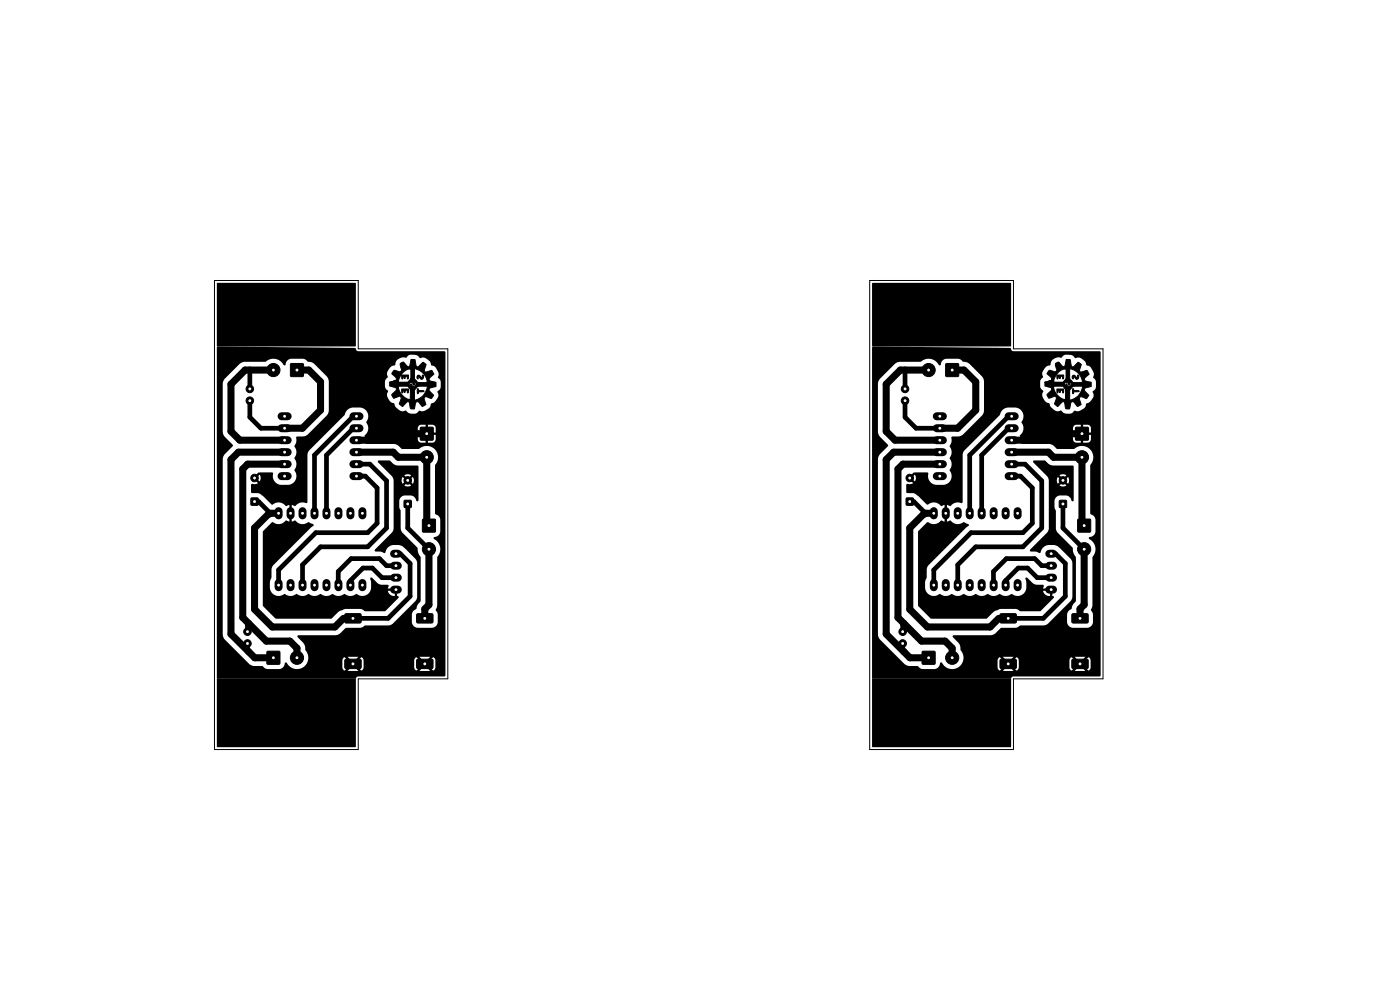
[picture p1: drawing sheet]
<svg xmlns="http://www.w3.org/2000/svg" width="297mm" height="210mm" viewBox="0 0 297 210" stroke-linecap="round" stroke-linejoin="round" font-family="sans-serif">
<g fill="#000" stroke="#000" stroke-width=".21">
<path d="M61.7 77.2h2.6v2.6h-2.6zM85.2 79.6h1.5l-.1 .8-.2-.1-.1-.5-.3 .1-.2 .4-.2-.5-.2 .5-.1 .1zM85 77l.6-.2a1.75 1.75 0 0 0 1.2 1l.4-1.6 .8 .1 .4 1.5h.4l.9-1 .7 .5-.3 1a.4 .4 0 0 0 0 .5 .4 .4 0 0 0 .5 .1l1-.3 .5 .8-1.1 1 .1 .3 .2 .1 1.2 .3v.9l-.7 .2a.57 .57 0 0 0-.6 .1 .57 .57 0 0 0-.1 .6l.9 .9-.5 .7-1-.3-.4 .1-.1 .3 .4 1.2-.8 .4a1.45 1.45 0 0 0-1.2-1l-.3 .3-.2 1.2h-.8l-.4-1.5a1.8 1.8 0 0 0-1.3 1l-.7-.5 .5-1.3-.4-.4-1.3 .5a.64 .64 0 0 1 0-1.1l.3-.3a.5 .5 0 0 0 .3-.5 .5 .5 0 0 0-.4-.5l-.5-.1h1.3a3.1 3.1 0 0 0 2.5 2.8v-2.1h.9v2.2a3.4 3.4 0 0 0 2.8-3l-2.1 .1-.7 .7h-.9l-.4-.8-3.4 .1-.5-.1v-.7h4.1l.1 .7 .2-.4h.2a.5 .5 0 0 0 .7 .4 .5 .5 0 0 0 .1-.8l-.3 .6-.4-.5h-4.7v-.2l.8-.1h1v.2h2l.6-.7 1 .1a1.23 1.23 0 0 0 1.5 .7l1-.2a3.1 3.1 0 0 0-2.7-2.8v2.2h-.8l.1-2.1a2.96 2.96 0 0 0-2.7 2.6h-1a.51 .51 0 0 0 .5-.3 .51 .51 0 0 0-.1-.6l-.8-.7 .5-.8 1.3 .4 .4-.4-.4-1.1zM88.6 79.7v-.1a.67 .67 0 0 1 .9 .6l.2-.7a.47 .47 0 0 1 .1 .7 .47 .47 0 0 1-.6 .1l-.5-.5v.6l-.2-.1zM200.7 77.2h2.6v2.6h-2.6zM224.2 79.6h1.5l-.1 .8-.2-.1-.1-.5-.3 .1-.2 .4-.2-.5-.2 .5-.1 .1zM224 77l.6-.2a1.75 1.75 0 0 0 1.2 1l.4-1.6 .8 .1 .4 1.5h.4l.9-1 .7 .5-.3 1a.4 .4 0 0 0 0 .5 .4 .4 0 0 0 .5 .1l1-.3 .5 .8-1.1 1 .1 .3 .2 .1 1.2 .3v.9l-.7 .2a.57 .57 0 0 0-.6 .1 .57 .57 0 0 0-.1 .6l.9 .9-.5 .7-1-.3-.4 .1-.1 .3 .4 1.2-.8 .4a1.45 1.45 0 0 0-1.2-1l-.3 .3-.2 1.2h-.8l-.4-1.5a1.8 1.8 0 0 0-1.3 1l-.7-.5 .5-1.3-.4-.4-1.3 .5a.64 .64 0 0 1 0-1.1l.3-.3a.5 .5 0 0 0 .3-.5 .5 .5 0 0 0-.4-.5l-.5-.1h1.3a3.1 3.1 0 0 0 2.5 2.8v-2.1h.9v2.2a3.4 3.4 0 0 0 2.8-3l-2.1 .1-.7 .7h-.9l-.4-.8-3.4 .1-.5-.1v-.7h4.1l.1 .7 .2-.4h.2a.5 .5 0 0 0 .7 .4 .5 .5 0 0 0 .1-.8l-.3 .6-.4-.5h-4.7v-.2l.8-.1h1v.2h2l.6-.7 1 .1a1.23 1.23 0 0 0 1.5 .7l1-.2a3.1 3.1 0 0 0-2.7-2.8v2.2h-.8l.1-2.1a2.96 2.96 0 0 0-2.7 2.6h-1a.51 .51 0 0 0 .5-.3 .51 .51 0 0 0-.1-.6l-.8-.7 .5-.8 1.3 .4 .4-.4-.4-1.1zM227.6 79.7v-.1a.67 .67 0 0 1 .9 .6l.2-.7a.47 .47 0 0 1 .1 .7 .47 .47 0 0 1-.6 .1l-.5-.5v.6l-.2-.1zM85.2 82.5h1.5l-.1 .8h-.2l-.1-.5h-.3l-.2 .5-.2-.5-.2 .5h-.1zM88.6 82.5h.1l.2 .3 .9 .1 .1 .1-1.1 .1-.2 .4zM89.2 90.7h2.7v2.6h-2.7zM224.2 82.5h1.5l-.1 .8h-.2l-.1-.5h-.3l-.2 .5-.2-.5-.2 .5h-.1z"/>
<path d="M227.6 82.5h.1l.2 .3 .9 .1 .1 .1-1.1 .1-.2 .4zM228.2 90.7h2.7v2.6h-2.7zM53.3 105.7h1.4v1.4h-1.4zM85.8 106.2h1.4v1.4h-1.4zM89.7 110.2h2.6v2.6h-2.6zM192.3 105.7h1.4v1.4h-1.4zM224.8 106.2h1.4v1.4h-1.4zM228.7 110.2h2.6v2.6h-2.6zM56.7 138.2h2.6v2.7h-2.6zM73.2 130.3l.2-.1h3.1l.1 .3v1.5l-.3 .2-3-.1-.2-.2zM88.4 130.3l.3-.1h3l.2 .3-.1 1.5-.2 .2-3.1-.1-.1-.2zM195.7 138.2h2.6v2.7h-2.6z"/>
<path d="M212.2 130.3l.2-.1h3.1l.1 .3v1.5l-.3 .2-3-.1-.2-.2zM227.4 130.3l.3-.1h3l.2 .3-.1 1.5-.2 .2-3.1-.1-.1-.2zM73.2 140l.2-.2 3.1 .1 .1 .2v1.6l-.3 .1h-3l-.2-.3zM88.4 140l.3-.2 3 .1 .2 .2-.1 1.6-.2 .1h-3.1l-.1-.3zM212.2 140l.2-.2 3.1 .1 .1 .2v1.6l-.3 .1h-3l-.2-.3zM227.4 140l.3-.2 3 .1 .2 .2-.1 1.6-.2 .1h-3.1l-.1-.3z"/>
<circle cx="58" cy="78.5" r=".18"/>
<circle cx="58" cy="78.5" r="1.4"/>
<circle cx="63" cy="78.5" r=".17"/>
<circle cx="197" cy="78.5" r="1.4"/>
<circle cx="197" cy="78.5" r=".17"/>
<circle cx="202" cy="78.5" r=".17"/>
<circle cx="53" cy="82.5" r=".18"/>
<circle cx="53" cy="85" r=".18"/>
<circle cx="53" cy="82.5" r=".8"/>
<circle cx="53" cy="85" r=".8"/>
<circle cx="60.4" cy="88.3" r=".17"/>
<circle cx="60.4" cy="95.9" r=".17"/>
<circle cx="60.4" cy="98.5" r=".17"/>
<circle cx="60.4" cy="90.8" r=".17"/>
<circle cx="60.4" cy="93.4" r=".17"/>
<circle cx="75.6" cy="93.4" r=".17"/>
<circle cx="75.6" cy="90.8" r=".17"/>
<circle cx="75.6" cy="98.5" r=".17"/>
<circle cx="75.6" cy="88.3" r=".17"/>
<circle cx="75.6" cy="95.9" r=".17"/>
<circle cx="90.5" cy="97" r="1.4"/>
<circle cx="90.5" cy="97" r=".17"/>
<circle cx="90.5" cy="92" r=".17"/>
<circle cx="192" cy="82.5" r=".8"/>
<circle cx="192" cy="85" r=".8"/>
<circle cx="192" cy="85" r=".17"/>
<circle cx="192" cy="82.5" r=".17"/>
<circle cx="199.4" cy="88.3" r=".17"/>
<circle cx="199.4" cy="95.9" r=".17"/>
<circle cx="199.4" cy="98.5" r=".17"/>
<circle cx="199.4" cy="90.8" r=".17"/>
<circle cx="199.4" cy="93.4" r=".17"/>
<circle cx="214.6" cy="95.9" r=".17"/>
<circle cx="214.6" cy="88.3" r=".17"/>
<circle cx="214.6" cy="98.5" r=".17"/>
<circle cx="214.6" cy="90.8" r=".17"/>
<circle cx="214.6" cy="93.4" r=".17"/>
<circle cx="229.5" cy="92" r=".17"/>
<circle cx="229.5" cy="97" r=".17"/>
<circle cx="229.5" cy="97" r="1.4"/>
<circle cx="54" cy="106.4" r=".18"/>
<circle cx="54" cy="101.4" r=".18"/>
<circle cx="54" cy="101.4" r=".8"/>
<circle cx="59.1" cy="108.9" r=".18"/>
<circle cx="60.4" cy="101" r=".17"/>
<circle cx="61.6" cy="108.9" r=".18"/>
<circle cx="64.2" cy="108.9" r=".18"/>
<circle cx="66.7" cy="108.9" r=".18"/>
<circle cx="69.3" cy="108.9" r=".18"/>
<circle cx="71.8" cy="108.9" r=".18"/>
<circle cx="74.3" cy="108.9" r=".18"/>
<circle cx="75.6" cy="101" r=".17"/>
<circle cx="76.9" cy="108.9" r=".18"/>
<circle cx="84" cy="117.5" r=".17"/>
<circle cx="84" cy="120" r=".17"/>
<circle cx="86.5" cy="106.9" r=".17"/>
<circle cx="86.5" cy="101.9" r=".17"/>
<circle cx="86.5" cy="101.9" r=".8"/>
<circle cx="91" cy="116.5" r="1.4"/>
<circle cx="91" cy="116.5" r=".18"/>
<circle cx="91" cy="111.5" r=".18"/>
<circle cx="193" cy="101.4" r=".8"/>
<circle cx="193" cy="106.4" r=".17"/>
<circle cx="193" cy="101.4" r=".17"/>
<circle cx="198.1" cy="108.9" r=".18"/>
<circle cx="199.4" cy="101" r=".17"/>
<circle cx="200.6" cy="108.9" r=".18"/>
<circle cx="203.2" cy="108.9" r=".18"/>
<circle cx="205.7" cy="108.9" r=".18"/>
<circle cx="208.3" cy="108.9" r=".18"/>
<circle cx="210.8" cy="108.9" r=".18"/>
<circle cx="213.3" cy="108.9" r=".18"/>
<circle cx="214.6" cy="101" r=".17"/>
<circle cx="215.9" cy="108.9" r=".18"/>
<circle cx="223" cy="120" r=".17"/>
<circle cx="223" cy="117.5" r=".17"/>
<circle cx="225.5" cy="101.9" r=".17"/>
<circle cx="225.5" cy="106.9" r=".17"/>
<circle cx="225.5" cy="101.9" r=".8"/>
<circle cx="230" cy="116.5" r="1.4"/>
<circle cx="230" cy="111.5" r=".18"/>
<circle cx="230" cy="116.5" r=".18"/>
<circle cx="52.5" cy="136.5" r=".8"/>
<circle cx="52.5" cy="134" r=".8"/>
<circle cx="52.5" cy="136.5" r=".17"/>
<circle cx="52.5" cy="134" r=".17"/>
<circle cx="58" cy="139.5" r=".18"/>
<circle cx="59.1" cy="124.1" r=".18"/>
<circle cx="61.6" cy="124.1" r=".18"/>
<circle cx="63" cy="139.5" r="1.4"/>
<circle cx="63" cy="139.5" r=".17"/>
<circle cx="64.2" cy="124.1" r=".18"/>
<circle cx="66.7" cy="124.1" r=".18"/>
<circle cx="69.3" cy="124.1" r=".18"/>
<circle cx="71.8" cy="124.1" r=".18"/>
<circle cx="74.3" cy="124.1" r=".18"/>
<circle cx="74.9" cy="131.2" r=".17"/>
<circle cx="76.9" cy="124.1" r=".18"/>
<circle cx="84" cy="122.5" r=".17"/>
<circle cx="84" cy="125.1" r=".17"/>
<circle cx="90.1" cy="131.2" r=".17"/>
<circle cx="191.5" cy="136.5" r=".8"/>
<circle cx="191.5" cy="134" r=".8"/>
<circle cx="191.5" cy="136.5" r=".17"/>
<circle cx="191.5" cy="134" r=".17"/>
<circle cx="197" cy="139.5" r=".17"/>
<circle cx="198.1" cy="124.1" r=".18"/>
<circle cx="200.6" cy="124.1" r=".18"/>
<circle cx="202" cy="139.5" r="1.4"/>
<circle cx="202" cy="139.5" r=".17"/>
<circle cx="203.2" cy="124.1" r=".18"/>
<circle cx="205.7" cy="124.1" r=".18"/>
<circle cx="208.3" cy="124.1" r=".18"/>
<circle cx="210.8" cy="124.1" r=".18"/>
<circle cx="213.3" cy="124.1" r=".18"/>
<circle cx="213.9" cy="131.2" r=".17"/>
<circle cx="215.9" cy="124.1" r=".18"/>
<circle cx="223" cy="122.5" r=".17"/>
<circle cx="223" cy="125.1" r=".17"/>
<circle cx="229.1" cy="131.2" r=".17"/>
<circle cx="74.9" cy="140.8" r=".17"/>
<circle cx="90.1" cy="140.8" r=".17"/>
<circle cx="213.9" cy="140.8" r=".17"/>
<circle cx="229.1" cy="140.8" r=".17"/>
</g>
<g fill="none" stroke="#000" stroke-width="1.7">
<path d="M59.7 88.3h1.3M59.7 90.8h1.3M59.7 93.4h1.3M59.7 95.9h1.3M59.7 98.5h1.3M75 88.3h1.3M75 90.8h1.3M75 93.4h1.3M75 95.9h1.3M75 98.5h1.3M198.7 88.3h1.3M198.7 90.8h1.3"/>
<path d="M198.7 93.4h1.3M198.7 95.9h1.3M198.7 98.5h1.3M214 88.3h1.3M214 90.8h1.3M214 93.4h1.3M214 95.9h1.3M214 98.5h1.3M59.1 108.4v.9M59.7 101h1.3M61.6 108.4v.9M64.2 108.4v.9"/>
<path d="M66.7 108.4v.9M69.3 108.4v.9M71.8 108.4v.9M74.3 108.4v.9M75 101h1.3M76.9 108.4v.9M83.6 117.5h.8M198.1 108.4v.9M198.7 101h1.3M200.6 108.4v.9M203.2 108.4v.9M205.7 108.4v.9"/>
<path d="M208.3 108.4v.9M210.8 108.4v.9M213.3 108.4v.9M214 101h1.3M215.9 108.4v.9M222.6 117.5h.8M59.1 123.7v.9M61.6 123.7v.9M64.2 123.7v.9M66.7 123.7v.9M69.3 123.7v.9M71.8 123.7v.9"/>
<path d="M74.3 123.7v.9M76.9 123.7v.9M83.6 125.1h.8M83.6 122.5h.8M83.6 120h.8M198.1 123.7v.9M200.6 123.7v.9M203.2 123.7v.9M205.7 123.7v.9M208.3 123.7v.9M210.8 123.7v.9M213.3 123.7v.9"/>
<path d="M215.9 123.7v.9M222.6 125.1h.8M222.6 122.5h.8M222.6 120h.8"/>
</g>
<g fill="none" stroke="#000" stroke-width="1.5">
<path d="M58 78.5h-6l-3 3v10l1.9 1.9h9.5M63 78.5h2.5l2.5 2.5v6l-3.8 3.8h-3.8M197 78.5h-6l-3 3v10l1.9 1.9h9.5M202 78.5h2.5l2.5 2.5v6l-3.8 3.8h-3.8M60.4 95.9h-9.8l-1.6 1.6v37l5 5h4M60.4 98.5h-7.9l-1 1v31.5l5 5h5l1.5 1.5v2M75.6 95.9h7.8l1.1 1.1h6v14l.5 .5M89.5 92h-5l-1.4 1.4h-7.5M199.4 95.9h-9.8l-1.6 1.6v37l5 5h4M199.4 98.5h-7.9l-1 1v31.5l5 5h5l1.5 1.5v2M214.6 95.9h7.8l1.1 1.1h6v14l.5 .5M228.5 92h-5l-1.4 1.4h-7.5"/>
<path d="M59.1 108.9l-2.1 .1-3 3v17.3l3.7 3.7h13.3l1.9-1.8M91 116.5v11.8l-.9 .9v2M198.1 108.9l-2.1 .1-3 3v17.3l3.8 3.7h13.2l1.9-1.8M230 116.5v11.8l-.9 .9v2"/>
</g>
<g fill="none" stroke="#000" stroke-width="1">
<path d="M53 78.5v4M192 78.5v4M53 85v3.5l2.3 2.3h5.1M75.6 90.8h-.6l-5.7 5.8v12.3M75.6 98.5h2.9l3.5 3.5v10l-4 4h-10l-3.8 3.8v4.3M75.6 88.3h-.6l-8.3 8.3v12.3M192 85v3.5l2.3 2.3h5.1M214.6 90.8h-.6l-5.7 5.8v12.3M214.6 98.5h2.9l3.5 3.5v10l-4 4h-10l-3.8 3.8v4.3M214.6 88.3h-.6l-8.3 8.3v12.3M54 106.4h.9l2.4 2.5M75.6 101h1.9l2.5 2.5v7.5l-2 2h-11l-7.9 7.9v3.2"/>
<path d="M84 117.5h.9l2.1 2v7l-4.7 4.7h-9.4M86.5 106.9v5.1l4 4M193 106.4h.9l2.4 2.5M214.6 101h1.9l2.5 2.5v7.5l-2 2h-11l-7.9 7.9v3.2M223 117.5h.9l2.1 2v7l-4.7 4.7h-9.4M225.5 106.9v5.1l4 4M52.5 136.5v1.5l.2 .3M52.7 132.3l-.2 .2v1.5M84 122.5h-3l-2-2h-2l-2.7 2.7v.9M84 120h-2l-1.5-1.5h-6l-2.7 2.7v2.9M191.5 136.5v1.5l.2 .3M191.7 132.3l-.2 .2v1.5"/>
<path d="M223 122.5h-3l-2-2h-2l-2.7 2.7v.9M223 120h-2l-1.5-1.5h-6l-2.7 2.7v2.9"/>
</g>
<path d="M46.1 73.6l29.2 .2 .6 .7h18.4l.2 .2v68.6l-.2 .2h-5.3v-1.2h2.3l-1.1-1 .4-.3 1.3 1.3 .4-.4 .1-1.8-.3-.6-.2-.1-1.3 1.3-.4-.4 1.1-1h-2.3l1 1-.4 .4-1.3-1.3-.4 .4v1.8l.3 .6 .1 .1 1.3-1.3 .4 .3-1 1v1.2h-13.1l-.3 .2-.1 .3h-1.8v-1.7h2.3l-1-1 .4-.3 1.3 1.3 .4-.4v-1.8l-.3-.6-.1-.1-1.3 1.3-.4-.4 1-1h-2.3l1.1 1-.4 .4-1.3-1.3-.4 .4-.1 1.8 .3 .6 .2 .1 1.3-1.3 .4 .3-1.1 1v1.7h-16.9v-2.1h2.4a1.24 1.24 0 0 0 1.2-1.2l.4-.2a2.46 2.46 0 0 0 3.6 1 2.46 2.46 0 0 0 .4-3.7l-.2-1.1-1.4-1.5v-.4h8l.8-.3 1.5-1.3h3.1l.9-.5 5.2-.1 .6-.3 4.8-4.8 .4-.9-.1-7.6-3-3.1-.9-.3h-1.3a2.02 2.02 0 0 0-1.5 1.7l-1.1-.3h-1l-.1-.2 3.6-3.8 .4-.6v-10.5l-.4-.9-2.9-2.9v-.4h2.5l.8 .8 .9 .3h4.3l.1 7.4a.25 .25 0 0 1-.3 .1 .25 .25 0 0 1-.2-.1 1.25 1.25 0 0 0-1.2-1.1h-.7v-1.9l.8-.2-.7-.7 .4-.4 .7 .7a1.29 1.29 0 0 0 0-1.4l-.7 .7-.4-.4 .7-.7a1.29 1.29 0 0 0-1.4 0l.7 .7-.4 .4-.7-.7a1.29 1.29 0 0 0 0 1.4l.7-.7 .4 .4-.7 .7 .6 .2v1.9a1.37 1.37 0 0 0-1.6 .8l-.1 1.6 .3 .9 .1 4.2 3.4 3.6 .3 1.2 .4 .8v9.3l-.7 .9-.2 .8a1.33 1.33 0 0 0-.9 1.2v1.7a1.3 1.3 0 0 0 1.2 1.1h3.2a1.3 1.3 0 0 0 1.1-1.3v-1.5l-.2-.6a.64 .64 0 0 1 0-1l.1-10.7a2.51 2.51 0 0 0-.8-3.9 .43 .43 0 0 1 .6-.4l.5-.3 .3-.7v-2.5a1.42 1.42 0 0 0-1.1-1.3v-10.4a2.41 2.41 0 0 0 .1-3.1 2.41 2.41 0 0 0-3.1-.6v-1h1v-1.3h.5v1.3h1l.5-.3 .1-.3v-1h-1.3v-.5h1.3v-1.1l-.4-.5-1.2-.1v1.3h-.5v-1.3h-1.1l-.3 .2-.3 .4v1.1h1.3v.5h-1.3l.1 1.2 .6 .4v1l-.4 .3h-1.4v-7.4a1.36 1.36 0 0 0 1.4-.7l.9 .1 .7-.3a1.22 1.22 0 0 0 .9-1.2l.7-.4 .5-.5a1.17 1.17 0 0 0 .2-1.5 .63 .63 0 0 1 .5-.7l.2-.4v-1.1l-.2-.6-.4-.4 .1-1-.7-1.3-.8-.3-.1-.2a1.12 1.12 0 0 0-.6-1l-.8-.4h-.6a.52 .52 0 0 1-.7-.4l-.8-.2a1.48 1.48 0 0 0-1.5 .3 .5 .5 0 0 1-.8 .2 1.73 1.73 0 0 0-1.8 1.7 2.03 2.03 0 0 0-1.6 2.6l-.5 .7v1.3l.3 .5a.65 .65 0 0 1 .1 1.1 2.18 2.18 0 0 0 1.6 2l.2 .6 .7 .6a1.54 1.54 0 0 0 1.6 .2l.4 .5 .9 .2v7.4h-2.3l-.8-.7-.6-.3h-6l-.3-.2 .1-.4h-1.8l.1-.2-.1-.3h1.8a.69 .69 0 0 1 .2-1.2 2.09 2.09 0 0 0-.1-2.4 1.89 1.89 0 0 0-1.3-3.1l-2 .1a1.86 1.86 0 0 0-1.3 1.4l-7.8 8.1-.1 10.5-.1 .2a2.2 2.2 0 0 0-2.5 .7l-.7-.3v1.7l-.2-.2-.3 .2-.1-1.7a.69 .69 0 0 1-1.2-.2 2.13 2.13 0 0 0-2.4 .2l-2.5-2.3-.5-.2h-1.2l-.2-.2v-1.7h.8l.6-.2-.7-.7 .4-.4 .7 .7a1.29 1.29 0 0 0 0-1.4l-.7 .7-.4-.4 .9-.8 3 .1a2.15 2.15 0 0 0 1.5 2.5l1.8 .1a1.93 1.93 0 0 0 1.3-3.2 2.09 2.09 0 0 0 0-2.5 2.09 2.09 0 0 0 0-2.6l.3-.9 .1-1.1h1.6l.8-.4 4-4 .4-.9v-6.9l-.4-.6-2.6-2.6-1-.4a.94 .94 0 0 1-.9-.5l-.6-.2h-2.5a1.25 1.25 0 0 0-1.1 1.2l-.4 .2a2.55 2.55 0 0 0-3.9-.8h-4.4l-.7 .2-3.5 3.4-.4 .9v10.6l.4 .9 1.7 1.8-1.9 2-.3 .9v37.2l.5 1.1 5.2 5.2 .8 .4h2l.5 .5 .6 .1v2.1h-10.8zM46 60.1l29.4-.1 .1 13.4-29.4 .1zM185.1 73.6l29.2 .2 .6 .7h18.4l.2 .2v68.6l-.2 .2h-5.3v-1.2h2.3l-1.1-1 .4-.3 1.3 1.3 .4-.4 .1-1.8-.3-.6-.2-.1-1.3 1.3-.4-.4 1.1-1h-2.3l1 1-.4 .4-1.3-1.3-.4 .4v1.8l.3 .6 .1 .1 1.3-1.3 .4 .3-1 1v1.2h-13.1l-.3 .2-.1 .3h-1.8v-1.7h2.3l-1-1 .4-.3 1.3 1.3 .4-.4v-1.8l-.3-.6-.1-.1-1.3 1.3-.4-.4 1-1h-2.3l1.1 1-.4 .4-1.3-1.3-.4 .4-.1 1.8 .3 .6 .2 .1 1.3-1.3 .4 .3-1.1 1v1.7h-16.9v-2.1h2.4a1.24 1.24 0 0 0 1.2-1.2l.4-.2a2.46 2.46 0 0 0 3.6 1 2.46 2.46 0 0 0 .4-3.7l-.2-1.1-1.4-1.5v-.4h8l.8-.3 1.5-1.3h3.1l.9-.5 5.2-.1 .6-.3 4.8-4.8 .4-.9-.1-7.6-3-3.1-.9-.3h-1.3a2.02 2.02 0 0 0-1.5 1.7l-1.1-.3h-1l-.1-.2 3.6-3.8 .4-.6v-10.5l-.4-.9-2.9-2.9v-.4h2.5l.8 .8 .9 .3h4.3l.1 7.4a.25 .25 0 0 1-.3 .1 .25 .25 0 0 1-.2-.1 1.25 1.25 0 0 0-1.2-1.1h-.7v-1.9l.8-.2-.7-.7 .4-.4 .7 .7a1.29 1.29 0 0 0 0-1.4l-.7 .7-.4-.4 .7-.7a1.29 1.29 0 0 0-1.4 0l.7 .7-.4 .4-.7-.7a1.29 1.29 0 0 0 0 1.4l.7-.7 .4 .4-.7 .7 .6 .2v1.9a1.37 1.37 0 0 0-1.6 .8l-.1 1.6 .3 .9 .1 4.2 3.4 3.6 .3 1.2 .4 .8v9.3l-.7 .9-.2 .8a1.33 1.33 0 0 0-.9 1.2v1.7a1.3 1.3 0 0 0 1.2 1.1h3.2a1.3 1.3 0 0 0 1.1-1.3v-1.5l-.2-.6a.64 .64 0 0 1 0-1l.1-10.7a2.51 2.51 0 0 0-.8-3.9 .43 .43 0 0 1 .6-.4l.5-.3 .3-.7v-2.5a1.42 1.42 0 0 0-1.1-1.3v-10.4a2.41 2.41 0 0 0 .1-3.1 2.41 2.41 0 0 0-3.1-.6v-1h1v-1.3h.5v1.3h1l.5-.3 .1-.3v-1h-1.3v-.5h1.3v-1.1l-.4-.5-1.2-.1v1.3h-.5v-1.3h-1.1l-.3 .2-.3 .4v1.1h1.3v.5h-1.3l.1 1.2 .6 .4v1l-.4 .3h-1.4v-7.4a1.36 1.36 0 0 0 1.4-.7l.9 .1 .7-.3a1.22 1.22 0 0 0 .9-1.2l.7-.4 .5-.5a1.17 1.17 0 0 0 .2-1.5 .63 .63 0 0 1 .5-.7l.2-.4v-1.1l-.2-.6-.4-.4 .1-1-.7-1.3-.8-.3-.1-.2a1.12 1.12 0 0 0-.6-1l-.8-.4h-.6a.52 .52 0 0 1-.7-.4l-.8-.2a1.48 1.48 0 0 0-1.5 .3 .5 .5 0 0 1-.8 .2 1.73 1.73 0 0 0-1.8 1.7 2.03 2.03 0 0 0-1.6 2.6l-.5 .7v1.3l.3 .5a.65 .65 0 0 1 .1 1.1 2.18 2.18 0 0 0 1.6 2l.2 .6 .7 .6a1.54 1.54 0 0 0 1.6 .2l.4 .5 .9 .2v7.4h-2.3l-.8-.7-.6-.3h-6l-.3-.2 .1-.4h-1.8l.1-.2-.1-.3h1.8a.69 .69 0 0 1 .2-1.2 2.09 2.09 0 0 0-.1-2.4 1.89 1.89 0 0 0-1.3-3.1l-2 .1a1.86 1.86 0 0 0-1.3 1.4l-7.8 8.1-.1 10.5-.1 .2a2.2 2.2 0 0 0-2.5 .7l-.7-.3v1.7l-.2-.2-.3 .2-.1-1.7a.69 .69 0 0 1-1.2-.2 2.13 2.13 0 0 0-2.4 .2l-2.5-2.3-.5-.2h-1.2l-.2-.2v-1.7h.8l.6-.2-.7-.7 .4-.4 .7 .7a1.29 1.29 0 0 0 0-1.4l-.7 .7-.4-.4 .9-.8 3 .1a2.15 2.15 0 0 0 1.5 2.5l1.8 .1a1.93 1.93 0 0 0 1.3-3.2 2.09 2.09 0 0 0 0-2.5 2.09 2.09 0 0 0 0-2.6l.3-.9 .1-1.1h1.6l.8-.4 4-4 .4-.9v-6.9l-.4-.6-2.6-2.6-1-.4a.94 .94 0 0 1-.9-.5l-.6-.2h-2.5a1.25 1.25 0 0 0-1.1 1.2l-.4 .2a2.55 2.55 0 0 0-3.9-.8h-4.4l-.7 .2-3.5 3.4-.4 .9v10.6l.4 .9 1.7 1.8-1.9 2-.3 .9v37.2l.5 1.1 5.2 5.2 .8 .4h2l.5 .5 .6 .1v2.1h-10.8zM185 60.1l29.4-.1 .1 13.4-29.4 .1zM57.7 110.8h.1a2.05 2.05 0 0 0 2.9-.4l.7 .3v-1.8l.2 .2 .3-.2 .1 1.7a.69 .69 0 0 1 1.1 .3 2.06 2.06 0 0 0 2.4-.1l.2 .1a.89 .89 0 0 1 .8 .5l-8.7 8.7-.2 .7v1.7l-.4 1v1.2a1.93 1.93 0 0 0 3.2 1.3 2.1 2.1 0 0 0 2.5 0 2.1 2.1 0 0 0 2.6 0 2.1 2.1 0 0 0 2.5 0h.1a2.03 2.03 0 0 0 2.5 0 2.1 2.1 0 0 0 2.5 0 2.1 2.1 0 0 0 2.5 0 1.88 1.88 0 0 0 3.1-1.3l-.1-1.6a.3 .3 0 0 1-.1-.4 .3 .3 0 0 1 .4-.1l1.6 1.3 1.7 .1a.4 .4 0 0 1 .3 .4 .4 .4 0 0 1-.2 .4h1.3v.5h-1.3a1.35 1.35 0 0 0 1.4 1.1v-.9h.6v.9l.2 .1 .1 .3-3 2.9h-4.1l-.9-.5h-3.2l-1.5 .5-1.7 1.5h-11.7l-2.7-2.8v-15.6zM196.7 110.8h.1a2.05 2.05 0 0 0 2.9-.4l.7 .3v-1.8l.2 .2 .3-.2 .1 1.7a.69 .69 0 0 1 1.1 .3 2.06 2.06 0 0 0 2.4-.1l.2 .1a.9 .9 0 0 1 .8 .5l-8.7 8.7-.2 .7v1.7l-.4 1v1.2a1.93 1.93 0 0 0 3.2 1.3 2.1 2.1 0 0 0 2.5 0 2.1 2.1 0 0 0 2.6 0 2.1 2.1 0 0 0 2.5 0h.1a2.03 2.03 0 0 0 2.5 0 2.1 2.1 0 0 0 2.5 0 2.1 2.1 0 0 0 2.5 0 1.88 1.88 0 0 0 3.1-1.3l-.1-1.6a.3 .3 0 0 1-.1-.4 .3 .3 0 0 1 .4-.1l1.6 1.3 1.7 .1a.4 .4 0 0 1 .3 .4 .4 .4 0 0 1-.2 .4h1.3v.5h-1.3a1.35 1.35 0 0 0 1.4 1.1v-.9h.6v.9l.2 .1 .1 .3-3 2.9h-4.1l-.9-.5h-3.2l-1.5 .5-1.7 1.5h-11.7l-2.7-2.8v-15.6zM46 144h29.5v14.4l-29.4 .1zM185 144h29.5v14.4l-29.4 .1z" fill="#000"/>
<g fill="#fff" stroke="#fff" stroke-width=".21">
<circle cx="193" cy="106.4" r=".17"/>
<circle cx="193" cy="101.4" r=".17"/>
<circle cx="191.5" cy="136.5" r=".17"/>
<circle cx="191.5" cy="134" r=".17"/>
<circle cx="230" cy="111.5" r=".18"/>
<circle cx="230" cy="116.5" r=".18"/>
<circle cx="202" cy="78.5" r=".17"/>
<circle cx="197" cy="78.5" r=".17"/>
<circle cx="225.5" cy="106.9" r=".17"/>
<circle cx="225.5" cy="101.9" r=".17"/>
<circle cx="199.4" cy="88.3" r=".17"/>
<circle cx="199.4" cy="90.8" r=".17"/>
<circle cx="199.4" cy="93.4" r=".17"/>
<circle cx="199.4" cy="95.9" r=".17"/>
<circle cx="199.4" cy="98.5" r=".17"/>
<circle cx="199.4" cy="101" r=".17"/>
<circle cx="214.6" cy="101" r=".17"/>
<circle cx="214.6" cy="98.5" r=".17"/>
<circle cx="214.6" cy="95.9" r=".17"/>
<circle cx="214.6" cy="93.4" r=".17"/>
<circle cx="214.6" cy="90.8" r=".17"/>
<circle cx="214.6" cy="88.3" r=".17"/>
<circle cx="192" cy="85" r=".17"/>
<circle cx="192" cy="82.5" r=".17"/>
<circle cx="229.5" cy="92" r=".17"/>
<circle cx="229.5" cy="97" r=".17"/>
<circle cx="223" cy="125.1" r=".17"/>
<circle cx="223" cy="122.5" r=".17"/>
<circle cx="223" cy="120" r=".17"/>
<circle cx="223" cy="117.5" r=".17"/>
<circle cx="215.9" cy="108.9" r=".18"/>
<circle cx="213.3" cy="108.9" r=".18"/>
<circle cx="210.8" cy="108.9" r=".18"/>
<circle cx="208.3" cy="108.9" r=".18"/>
<circle cx="203.2" cy="108.9" r=".18"/>
<circle cx="205.7" cy="108.9" r=".18"/>
<circle cx="198.1" cy="124.1" r=".18"/>
<circle cx="198.1" cy="108.9" r=".18"/>
<circle cx="200.6" cy="124.1" r=".18"/>
<circle cx="203.2" cy="124.1" r=".18"/>
<circle cx="205.7" cy="124.1" r=".18"/>
<circle cx="208.3" cy="124.1" r=".18"/>
<circle cx="210.8" cy="124.1" r=".18"/>
<circle cx="213.3" cy="124.1" r=".18"/>
<circle cx="215.9" cy="124.1" r=".18"/>
<circle cx="200.6" cy="108.9" r=".18"/>
<circle cx="229.1" cy="140.8" r=".17"/>
<circle cx="229.1" cy="131.2" r=".17"/>
<circle cx="213.9" cy="131.2" r=".17"/>
<circle cx="213.9" cy="140.8" r=".17"/>
<circle cx="197" cy="139.5" r=".17"/>
<circle cx="202" cy="139.5" r=".17"/>
<circle cx="63" cy="139.5" r=".17"/>
<circle cx="58" cy="139.5" r=".18"/>
<circle cx="74.9" cy="140.8" r=".17"/>
<circle cx="74.9" cy="131.2" r=".17"/>
<circle cx="90.1" cy="131.2" r=".17"/>
<circle cx="90.1" cy="140.8" r=".17"/>
<circle cx="61.6" cy="108.9" r=".18"/>
<circle cx="76.9" cy="124.1" r=".18"/>
<circle cx="74.3" cy="124.1" r=".18"/>
<circle cx="71.8" cy="124.1" r=".18"/>
<circle cx="69.3" cy="124.1" r=".18"/>
<circle cx="66.7" cy="124.1" r=".18"/>
<circle cx="64.2" cy="124.1" r=".18"/>
<circle cx="61.6" cy="124.1" r=".18"/>
<circle cx="59.1" cy="108.9" r=".18"/>
<circle cx="59.1" cy="124.1" r=".18"/>
<circle cx="66.7" cy="108.9" r=".18"/>
<circle cx="64.2" cy="108.9" r=".18"/>
<circle cx="69.3" cy="108.9" r=".18"/>
<circle cx="71.8" cy="108.9" r=".18"/>
<circle cx="74.3" cy="108.9" r=".18"/>
<circle cx="76.9" cy="108.9" r=".18"/>
<circle cx="84" cy="117.5" r=".17"/>
<circle cx="84" cy="120" r=".17"/>
<circle cx="84" cy="122.5" r=".17"/>
<circle cx="84" cy="125.1" r=".17"/>
<circle cx="90.5" cy="97" r=".17"/>
<circle cx="90.5" cy="92" r=".17"/>
<circle cx="53" cy="82.5" r=".18"/>
<circle cx="53" cy="85" r=".18"/>
<circle cx="75.6" cy="88.3" r=".17"/>
<circle cx="75.6" cy="90.8" r=".17"/>
<circle cx="75.6" cy="93.4" r=".17"/>
<circle cx="75.6" cy="95.9" r=".17"/>
<circle cx="75.6" cy="98.5" r=".17"/>
<circle cx="75.6" cy="101" r=".17"/>
<circle cx="60.4" cy="101" r=".17"/>
<circle cx="60.4" cy="98.5" r=".17"/>
<circle cx="60.4" cy="95.9" r=".17"/>
<circle cx="60.4" cy="93.4" r=".17"/>
<circle cx="60.4" cy="90.8" r=".17"/>
<circle cx="60.4" cy="88.3" r=".17"/>
<circle cx="86.5" cy="101.9" r=".17"/>
<circle cx="86.5" cy="106.9" r=".17"/>
<circle cx="58" cy="78.5" r=".18"/>
<circle cx="63" cy="78.5" r=".17"/>
<circle cx="91" cy="116.5" r=".18"/>
<circle cx="91" cy="111.5" r=".18"/>
<circle cx="52.5" cy="134" r=".17"/>
<circle cx="52.5" cy="136.5" r=".17"/>
<circle cx="54" cy="101.4" r=".18"/>
<circle cx="54" cy="106.4" r=".18"/>
</g>
<path d="M45.5 59.5h30.5v14.5h19v70h-19v15h-30.5zM184.5 59.5h30.5v14.5h19v70h-19v15h-30.5z" fill="none" stroke="#000" stroke-width=".21"/>
</svg>
